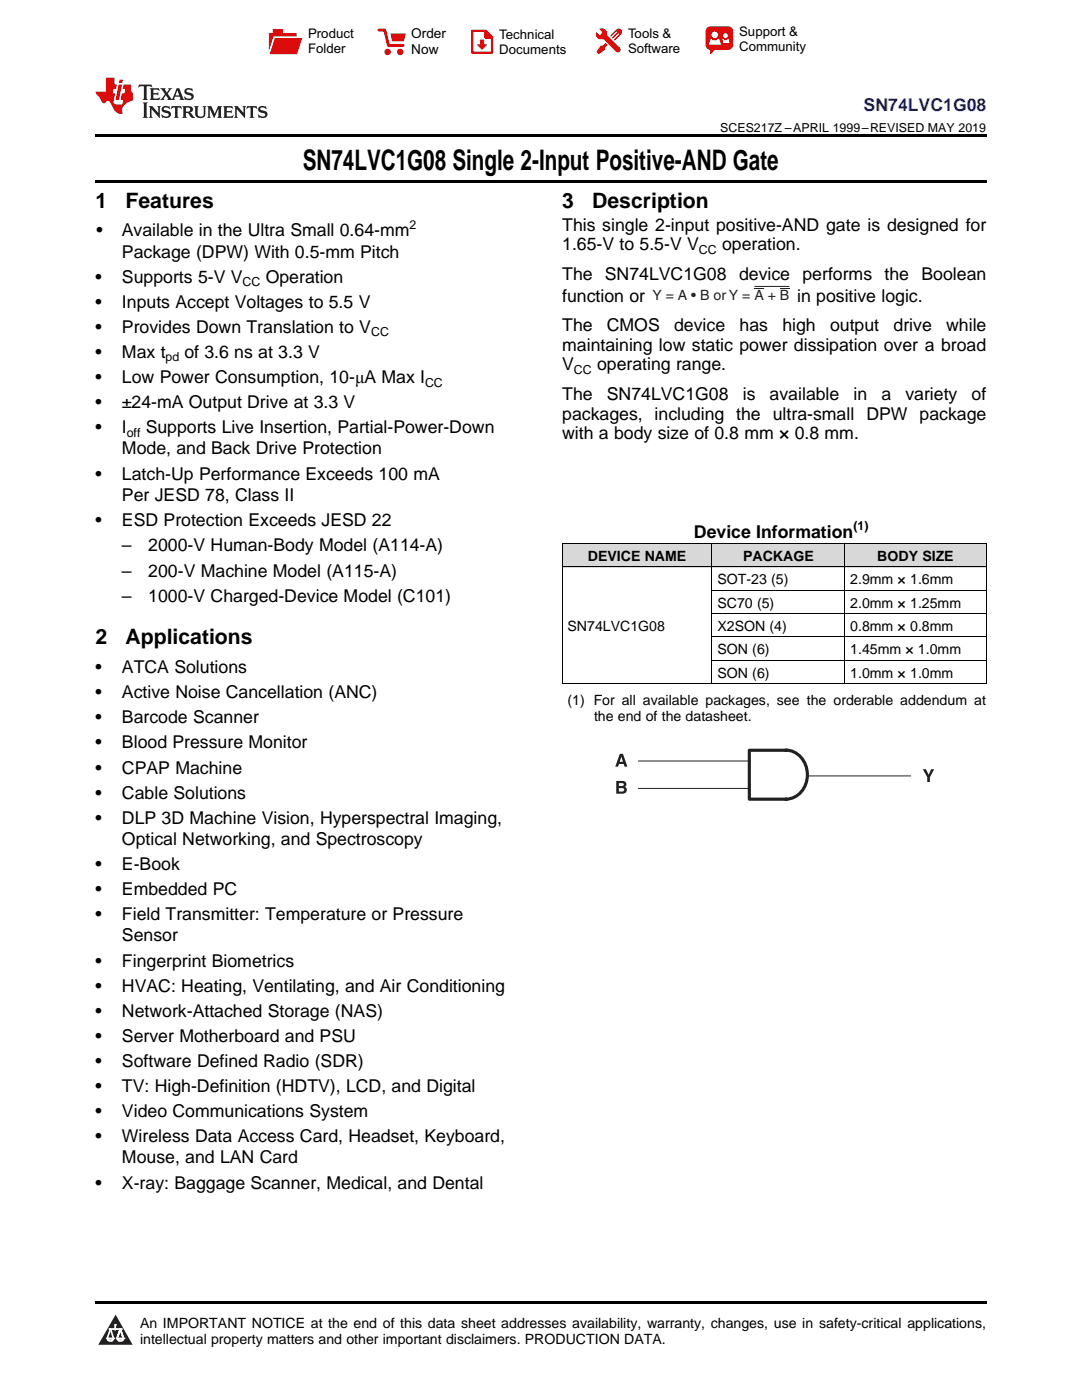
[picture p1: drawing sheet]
<svg xmlns="http://www.w3.org/2000/svg" width="216mm" height="279mm" viewBox="0 0 216 279" stroke-linecap="round" stroke-linejoin="round" font-family="sans-serif">
<defs><g id="words">
<text font-size="5.6" x="60.4" y="33.9">SN74LVC1G08 Single 2-Input Positive-AND Gate</text>
<g font-size="4.2">
<text x="19" y="41.5">1</text>
<text x="25" y="41.5">Features</text>
<text x="112.2" y="41.5">3</text>
<text x="118.2" y="41.5">Description</text>
<text x="19" y="128.6">2</text>
<text x="25" y="128.6">Applications</text>
</g>
<text font-size="3.5" fill="#00f" x="172.3" y="22.2">SN74LVC1G08</text>
<g font-size="3.5">
<text x="19.2" y="47.2">•</text>
<text x="24.3" y="47.2">Available in the Ultra Small 0.64-mm</text>
<text x="112.2" y="46.1">This single 2-input positive-AND gate is designed for</text>
<text x="24.3" y="51.4">Package (DPW) With 0.5-mm Pitch</text>
<text x="112.2" y="50">1.65-V to 5.5-V V</text>
<text x="144.1" y="50">operation.</text>
<text x="19" y="56.4">•</text>
<text x="24.3" y="56.4">Supports 5-V V</text>
<text x="53" y="56.4">Operation</text>
<text x="112.2" y="56">The SN74LVC1G08</text>
<text x="147.5" y="56">device</text>
<text x="160.1" y="56">performs the Boolean</text>
<text x="19" y="61.4">•</text>
<text x="24.3" y="61.4">Inputs Accept Voltages to 5.5 V</text>
<text x="112.2" y="60.2">function or</text>
<text x="159.1" y="60.2">in positive logic.</text>
<text x="19" y="66.4">•</text>
<text x="19" y="71.4">•</text>
<text x="24.3" y="66.4">Provides Down Translation to V</text>
<text x="24.3" y="71.4">Max t</text>
<text x="36.8" y="71.4">of 3.6 ns at 3.3 V</text>
<text x="112.2" y="66.1">The</text>
<text x="112.2" y="70">maintaining low static power dissipation over a broad</text>
<text x="121.1" y="66.1">CMOS</text>
<text x="134.5" y="66.1">device</text>
<text x="147.6" y="66.1">has</text>
<text x="156.1" y="66.1">high</text>
<text x="165.6" y="66.1">output</text>
<text x="178.3" y="66.1">drive</text>
<text x="188.8" y="66.1">while</text>
<text x="19" y="76.4">•</text>
<text x="24.3" y="76.4">Low Power Consumption, 10-μA Max I</text>
<text x="112.2" y="73.9">V</text>
<text x="119.1" y="73.9">operating range.</text>
<text x="19" y="81.5">•</text>
<text x="24.3" y="81.5">±24-mA Output Drive at 3.3 V</text>
<text x="112.2" y="79.9">The</text>
<text x="112.2" y="83.7">packages, including the ultra-small DPW package</text>
<text x="121.1" y="79.9">SN74LVC1G08</text>
<text x="148.2" y="79.9">is</text>
<text x="153.6" y="79.9">available</text>
<text x="170.3" y="79.9">in</text>
<text x="175.9" y="79.9">a</text>
<text x="180.7" y="79.9">variety</text>
<text x="193.9" y="79.9">of</text>
<text x="19" y="86.5">•</text>
<text x="24.3" y="86.5">I</text>
<text x="29.1" y="86.5">Supports Live Insertion, Partial-Power-Down</text>
<text x="112.2" y="87.6">with a body size of 0.8 mm × 0.8 mm.</text>
<text x="19" y="95.7">•</text>
<text x="24.3" y="90.7">Mode, and Back Drive Protection</text>
<text x="24.3" y="95.7">Latch-Up Performance Exceeds 100 mA</text>
<text x="24.3" y="99.9">Per JESD 78, Class II</text>
<text x="19" y="105">•</text>
<text x="24.3" y="105">ESD Protection Exceeds JESD 22</text>
<text x="138.5" y="107.3">Device Information</text>
<text x="24.3" y="110">–</text>
<text x="29.6" y="110">2000-V Human-Body Model (A114-A)</text>
<text x="24.3" y="115.1">–</text>
<text x="29.6" y="115.1">200-V Machine Model (A115-A)</text>
<text x="24.3" y="120.2">–</text>
<text x="29.6" y="120.2">1000-V Charged-Device Model (C101)</text>
<text x="19" y="134.3">•</text>
<text x="24.3" y="134.3">ATCA Solutions</text>
<text x="19" y="139.3">•</text>
<text x="24.3" y="139.3">Active Noise Cancellation (ANC)</text>
<text x="19" y="144.4">•</text>
<text x="19" y="149.4">•</text>
<text x="24.3" y="144.4">Barcode Scanner</text>
<text x="24.3" y="149.4">Blood Pressure Monitor</text>
<text x="19" y="154.4">•</text>
<text x="24.3" y="154.4">CPAP Machine</text>
<text x="19" y="159.4">•</text>
<text x="24.3" y="159.4">Cable Solutions</text>
<text x="19" y="164.4">•</text>
<text x="24.3" y="164.4">DLP 3D Machine Vision, Hyperspectral Imaging,</text>
<text x="19" y="173.6">•</text>
<text x="24.3" y="168.6">Optical Networking, and Spectroscopy</text>
<text x="24.3" y="173.6">E-Book</text>
<text x="19" y="178.6">•</text>
<text x="24.3" y="178.6">Embedded PC</text>
<text x="19" y="183.7">•</text>
<text x="24.3" y="183.7">Field Transmitter: Temperature or Pressure</text>
<text x="24.3" y="187.9">Sensor</text>
<text x="19" y="192.9">•</text>
<text x="19" y="197.9">•</text>
<text x="24.3" y="192.9">Fingerprint Biometrics</text>
<text x="24.3" y="197.9">HVAC: Heating, Ventilating, and Air Conditioning</text>
<text x="19" y="202.9">•</text>
<text x="24.3" y="202.9">Network-Attached Storage (NAS)</text>
<text x="19" y="207.9">•</text>
<text x="24.3" y="207.9">Server Motherboard and PSU</text>
<text x="19" y="212.9">•</text>
<text x="24.3" y="212.9">Software Defined Radio (SDR)</text>
<text x="19" y="217.9">•</text>
<text x="24.3" y="217.9">TV: High-Definition (HDTV), LCD, and Digital</text>
<text x="19" y="223">•</text>
<text x="19" y="228">•</text>
<text x="24.3" y="223">Video Communications System</text>
<text x="24.3" y="228">Wireless Data Access Card, Headset, Keyboard,</text>
<text x="24.3" y="232.2">Mouse, and LAN Card</text>
<text x="19" y="237.2">•</text>
<text x="24.3" y="237.2">X-ray: Baggage Scanner, Medical, and Dental</text>
</g>
<text font-size="2.8" fill="#231f20" x="130.2" y="59.8">Y = A • B or Y = A + B</text>
<g font-size="2.8">
<text x="117.3" y="111.9">DEVICE NAME</text>
<text x="148.3" y="111.9">PACKAGE</text>
<text x="175" y="111.9">BODY SIZE</text>
<text x="143.2" y="116.6">SOT-23 (5)</text>
<text x="169.7" y="116.6">2.9mm × 1.6mm</text>
<text x="113.2" y="125.9">SN74LVC1G08</text>
<text x="143.2" y="121.2">SC70 (5)</text>
<text x="143.2" y="125.9">X2SON (4)</text>
<text x="169.7" y="121.2">2.0mm × 1.25mm</text>
<text x="169.7" y="125.9">0.8mm × 0.8mm</text>
<text x="143.2" y="130.6">SON (6)</text>
<text x="169.7" y="130.6">1.45mm × 1.0mm</text>
<text x="143.2" y="135.2">SON (6)</text>
<text x="169.7" y="135.2">1.0mm × 1.0mm</text>
<text x="113.2" y="140.7">(1) For all available packages, see the orderable addendum at</text>
<text x="118.5" y="143.9">the end of the datasheet.</text>
<text x="27.9" y="265">An IMPORTANT NOTICE at the end of this data sheet addresses availability, warranty, changes, use in safety-critical applications,</text>
<text x="27.9" y="268.2">intellectual property matters and other important disclaimers. PRODUCTION DATA.</text>
</g>
<g font-size="2.7">
<text x="82.1" y="7.7">Order</text>
<text x="82.1" y="10.7">Now</text>
</g>
<g font-size="2.6">
<text x="61.5" y="7.6">Product</text>
<text x="61.5" y="10.6">Folder</text>
<text x="99.6" y="7.8">Technical</text>
<text x="99.6" y="10.8">Documents</text>
<text x="125.3" y="7.6">Tools &amp;</text>
<text x="125.3" y="10.6">Software</text>
<text x="147.5" y="7.2">Support &amp;</text>
<text x="147.5" y="10.2">Community</text>
</g>
<g font-size="2.5">
<text x="143.7" y="26.3">SCES217Z –APRIL 1999–REVISED MAY 2019</text>
<text x="81.7" y="45.8">2</text>
<text x="139.5" y="50.7">CC</text>
<text x="48.4" y="57.1">CC</text>
<text x="74" y="67.1">CC</text>
<text x="33" y="72.1">pd</text>
<text x="84.8" y="77.2">CC</text>
<text x="114.5" y="74.6">CC</text>
<text x="25.3" y="87.2">off</text>
<text x="170.3" y="105.9">(1)</text>
</g>
</g></defs>
<g fill="#d8d8d8">
<path d="M112.2 108.5h29.9v4.7h-29.9z"/>
<path d="M142.1 108.5h26.5v4.7h-26.5z"/>
<path d="M168.6 108.5h28.2v4.7h-28.2z"/>
</g>
<path d="M23.1 262.4l3.4 6h-6.9z" fill="#231f20"/>
<path d="M21.4 267.1h1.2l-.3 .5h-.3a.55 .55 0 0 1-.6-.5z" fill-rule="evenodd" fill="#fff"/>
<path d="M21.4 267.1h1.2l-.3 .5h-.3a.55 .55 0 0 1-.6-.5z" fill="none" stroke="#231f20" stroke-width=".34"/>
<path d="M21.4 267.1l1.2 .1-.3 .4h-.5z" fill="none" stroke="#fff" stroke-width=".34"/>
<path d="M23 265.3h.1" fill="none" stroke="#fff" stroke-width=".34"/>
<path d="M23 264.4v.9z" fill="#fff"/>
<path d="M23 264.4v.9z" fill="none" stroke="#fff" stroke-width=".34"/>
<circle cx="23" cy="264.4" r=".17" fill="#fff"/>
<path d="M21.9 265.2h.1" fill="none" stroke="#fff" stroke-width=".34"/>
<path d="M21.9 265.2h2.3z" fill="#fff"/>
<path d="M21.9 265.2h2.3z" fill="none" stroke="#fff" stroke-width=".34"/>
<circle cx="24.2" cy="265.2" r=".17" fill="#fff"/>
<path d="M23.3 267.1h.1" fill="none" stroke="#fff" stroke-width=".34"/>
<path d="M24 265.2l-.7 1.9z" fill="#fff"/>
<path d="M24 265.2l-.7 1.9z" fill="none" stroke="#fff" stroke-width=".34"/>
<path d="M24 265.2l.7 1.9z" fill="#fff"/>
<path d="M24 265.2l.7 1.9z" fill="none" stroke="#fff" stroke-width=".34"/>
<path d="M24.6 267.1h.1" fill="none" stroke="#fff" stroke-width=".34"/>
<circle cx="21.4" cy="267.1" r=".17" fill="#fff"/>
<path d="M22.1 265.2l-.7 1.9z" fill="#fff"/>
<path d="M22.1 265.2l-.7 1.9z" fill="none" stroke="#fff" stroke-width=".34"/>
<path d="M22.1 265.2l.5 1.9z" fill="#fff"/>
<path d="M22.1 265.2l.5 1.9z" fill="none" stroke="#fff" stroke-width=".34"/>
<circle cx="22.6" cy="267.1" r=".17" fill="#fff"/>
<path d="M23.4 267.1h1.3a.65 .65 0 0 1-.7 .5 .65 .65 0 0 1-.6-.5z" fill-rule="evenodd" fill="#fff"/>
<path d="M23.4 267.1h1.3a.65 .65 0 0 1-.7 .5 .65 .65 0 0 1-.6-.5z" fill="none" stroke="#231f20" stroke-width=".34"/>
<path d="M23.4 267.1h1.3l-.4 .5h-.6z" fill="none" stroke="#fff" stroke-width=".34"/>
<path d="M23.3 267.1h.1" fill="none" stroke="#fff" stroke-width=".34"/>
<circle cx="24.7" cy="267.1" r=".17" fill="#fff"/>
<path d="M19 259.7h177.8v.5h-177.8z" fill="#000"/>
<path d="M127.4 151.9h21.9M127.4 157.3h21.9M161.1 154.9h20.6" fill="none" stroke="#241f21" stroke-width=".2"/>
<g fill="#241f21">
<path d="M123.7 150.4l-.9 2.6h.5l.2-.5h1l.1 .5h.6l-.9-2.6zM124 151l.3 1h-.6z" fill-rule="evenodd"/>
<path d="M123 155.9v2.5a2.18 2.18 0 0 0 1.9-.2l.2-.4a.65 .65 0 0 0-.4-.8 .62 .62 0 0 0 .3-.6 .62 .62 0 0 0-.4-.5zM123.5 157.3h.8l.2 .3v.2l-.4 .2h-.6zM123.5 156.3h.8l.1 .1v.3l-.9 .2z" fill-rule="evenodd"/>
<path d="M184.1 153.5h.7l.5 1.1 .5-1.1h.6l-.8 1.6v1h-.6v-1z" fill-rule="evenodd"/>
</g>
<path d="M156.8 149.7a4.9 4.9 0 0 1 3.7 7.3 4.3 4.3 0 0 1-3.7 2.5M156.9 149.7h-7.4v9.8h7.4" fill="none" stroke="#241f21" stroke-width=".63"/>
<path d="M112.2 113.2h84.6M112.2 108.5h84.6M112.2 108.5v28M142 108.5v28M142.1 117.8h54.7M168.5 108.5v28M196.8 108.5v28M112.2 136.4h84.6M142.1 131.8h54.7M142.1 127.1h54.7M142.1 122.5h54.7" fill="none" stroke="#000" stroke-width=".2"/>
<path d="M112.2 136.5h.1zM168.5 136.5h.1zM196.7 136.5h.1z" fill="#000"/>
<g fill="#231f20">
<path d="M150.5 57.4h1.9v.2h-1.9z" fill-rule="evenodd"/>
<path d="M155.6 57.4h1.9v.2h-1.9z" fill-rule="evenodd"/>
</g>
<path d="M150.5 57.2h7" fill="none" stroke="#231f20" stroke-width=".2"/>
<path d="M19 35.9h177.8v.5h-177.8zM19 26.8h177.8v.6h-177.8z" fill="#000"/>
<path d="M27.7 16.9l-.1 .6 .6-.3h.5v.2v2.2l-.2 .4h1l-.2-.4v-2.2v-.2h.5l.6 .3-.2-.6zM29.9 17.6l.2 .4v1.6l-.2 .4h1.9l.1-.6a1.09 1.09 0 0 1-1.3 .1v-.6h.6l.4 .2v-.7l-.2 .2h-.8v-.6l.2-.1a1.01 1.01 0 0 1 1 .3l-.1-.6zM32 17.6l.9 1.2-1 1.2h.9l-.2-.3 .5-.7 .5 .7-.3 .3h1.7l-.2-.3 .1-.4h1l.1 .4-.2 .3h1l-.3-.4-.7-2h-.5l-1 2.2-.8-1.1 .9-1.1h-.9l.2 .2-.4 .7-.4-.7 .2-.2zM35.4 18l.4 1h-.8zM37 17.7a.66 .66 0 0 0-.2 .8 .66 .66 0 0 0 .6 .4l.7 .2 .1 .2a.8 .8 0 0 1-.7 .4 .8 .8 0 0 1-.7-.5l.1 .8 .2-.2a.94 .94 0 0 0 1.1 .1 .94 .94 0 0 0 .4-.9 1.48 1.48 0 0 0-1.3-.6v-.4a1.1 1.1 0 0 1 1.2 .2l-.2-.6-.2 .1-.5-.1zM28.5 20.4l.2 .4v2.3l-.2 .4h1l-.2-.4v-2.3l.2-.4zM29.7 21.2l.2 .4v1.5l-.2 .4h.8l-.3-.4 .1-1.3 1.6 1.8v-2l.2-.4h-.7l.2 .2v1.1l-1.2-1.3zM32.5 21.3a.66 .66 0 0 0-.2 .8 .66 .66 0 0 0 .6 .4l.6 .2 .2 .2a.8 .8 0 0 1-.8 .4 .8 .8 0 0 1-.7-.5l.2 .7 .2-.1a.94 .94 0 0 0 1 .1 .94 .94 0 0 0 .5-1 1.47 1.47 0 0 0-1.3-.6l-.1-.3a1.1 1.1 0 0 1 1.3 .2l-.2-.6-.2 .1-.5-.2zM34.3 21.2l-.2 .6a.64 .64 0 0 1 .8-.3v1.6l-.2 .4h1l-.3-.4 .1-1.6a.66 .66 0 0 1 .8 .3l-.2-.6zM36.3 21.2l.3 .4v1.5l-.3 .4h1l-.2-.2v-.7h.5l.1 .1a.8 .8 0 0 0 1.2 .7l-1-1a.62 .62 0 0 0 .6-.5 .62 .62 0 0 0-.6-.7zM37.1 21.5h.1a.48 .48 0 0 1 .6 0 .48 .48 0 0 1 .1 .6l-.2 .1-.6 .1zM38.7 21.2l.2 .2a2.29 2.29 0 0 0 .4 2 1.05 1.05 0 0 0 1.7-.7v-1.3l.2-.2h-.8l.2 .4v1.1a.61 .61 0 0 1-.6 .6 .61 .61 0 0 1-.6-.6v-1.1l.3-.4zM41.3 21.2l.3 .4v1.5l-.3 .4h.8l-.2-.4v-1.4l.8 1.9 .9-1.9v1.4l-.2 .4h.9l-.2-.4v-1.5l.2-.4h-.8l-.7 1.5-.6-1.5zM44.5 21.2l.2 .4v1.5l-.2 .4h1.9l.2-.6a1.1 1.1 0 0 1-1.4 .2v-.7h.6l.4 .2v-.6l-.2 .1-.8 .1v-.6l.2-.1a1.02 1.02 0 0 1 1.1 .2l-.2-.5zM46.7 21.2l.2 .4v1.5l-.2 .4h.8l-.3-.4 .1-1.3 1.6 1.8v-2l.2-.4h-.7l.2 .2v1.1l-1.2-1.3zM49.3 21.2l-.1 .6a.64 .64 0 0 1 .8-.3v1.6l-.3 .4h1l-.2-.4v-1.6a.66 .66 0 0 1 .8 .3l-.1-.6zM51.7 21.3a.66 .66 0 0 0-.2 .7 .66 .66 0 0 0 .7 .5l.6 .2 .1 .2a.8 .8 0 0 1-.7 .4 .8 .8 0 0 1-.7-.5l.1 .7 .2-.1a.94 .94 0 0 0 1.1 .1 .94 .94 0 0 0 .4-1 1.48 1.48 0 0 0-1.2-.6l-.1-.3a1.1 1.1 0 0 1 1.2 .2l-.2-.6-.1 .1-.6-.2z" fill="#231f20"/>
<path d="M21.1 15.5v2.8h-2v.4l.9 .9a.96 .96 0 0 0 1 1 .59 .59 0 0 1 .5-.4 .59 .59 0 0 1 .5 .3l.4 .8a1.61 1.61 0 0 0 2.1 1.3 1.63 1.63 0 0 1 1.1-2.2l.9-.3v-1.5a1.6 1.6 0 0 1-.4-1.7h-1.4l-.2 .9h.5l-.2 .8h-.5l-.2 1v.3h.5l-.2 .9h-.7a.74 .74 0 0 1-1-.6l.3-1.6h-.5l.2-.8h.5l.1-.9h-.4v-1.4zM23.7 16.9l-.7 3h.8l.6-3zM23.8 15.9l-.1 .7h.7l.2-.7z" fill="#ee1d23"/>
<g fill="#d60000">
<path d="M54.4 5.8h2v.8h2.8v4.2h-5.5v-4.2h.7z" fill-rule="evenodd"/>
<path d="M54.7 7.5h5.6l-1 3.3h-5.6z" fill-rule="evenodd"/>
</g>
<path d="M54.6 7.4h5.8l-.1 .1h-5.5l-1.1 3.3z" fill-rule="evenodd" fill="#fff"/>
<path d="M54.6 7.4h5.8l-.1 .1h-5.5l-1.1 3.3z" fill="none" stroke="#fff" stroke-width=".2"/>
<path d="M75.6 6h1.2l.7 3.1h3" fill="none" stroke="#d60000" stroke-width=".56"/>
<g fill="#d60000">
<path d="M77.9 6.7h3.1l-.4 1.5h-2.3z" fill-rule="evenodd"/>
<circle cx="77.3" cy="10.4" r=".64"/>
<circle cx="79.9" cy="10.4" r=".64"/>
</g>
<path d="M94.2 6.2h2.7l1.3 1.2v3.1h-4z" fill="none" stroke="#d60000" stroke-width=".44"/>
<g fill="#d60000">
<path d="M95.8 7.9h.8v1h.6l-1 1.1-1-1v-.1h.6z" fill-rule="evenodd"/>
<path d="M96.6 6.2h.3l1.3 1.2v.4h-1.3l-.3-.4z" fill-rule="evenodd"/>
<path d="M119.6 5.7h.9l.6 .6 .1 .7 2.5 2.5-.8 .8-2.3-2.3-1.1-.2-.6-.6v-.8l.7 .6 .5-.4v-.2l-.4-.5z" fill-rule="evenodd"/>
<path d="M119.9 9.1h.4l.5-.5 .4 .4-.5 .5v.4l-1.2 .9-.5-.5z" fill-rule="evenodd"/>
<path d="M123 5.9a.67 .67 0 0 1 .9 0 .67 .67 0 0 1 0 .9z" fill-rule="evenodd"/>
<path d="M123 5.9l.9 .9-1.2 1.2h-.2l.1-.2 .9-.9 .1-.2h-.3l-.9 1h-.2v-.2l.9-1 .1-.2h-.3l-.9 1h-.2v-.2z" fill-rule="evenodd"/>
<circle cx="123.3" cy="9.9" r=".54"/>
</g>
<path d="M121.1 6.3l-.1 .7" fill="none" stroke="#d60000" stroke-width=".2"/>
<g fill="#d60000">
<path d="M141.1 5.5l.6-.2h3.6a.95 .95 0 0 1 1 .9v2.8a.95 .95 0 0 1-1 .9h-3.6a.95 .95 0 0 1-.9-.9v-2.8z" fill-rule="evenodd"/>
<path d="M141.7 9.9h.9l-.7 .9h-.2z" fill-rule="evenodd"/>
</g>
<g fill="#fff">
<path d="M144.3 8.6h1.3z"/>
<path d="M141.8 7.8h.3l.1 .2h.8l.2-.2h.3l.4 1.1h-2.5z" fill-rule="evenodd"/>
<path d="M144.2 7.8h.2l.2 .2h.4l.2-.2h.2l.2 .8h-1.3z" fill-rule="evenodd"/>
<circle cx="142.6" cy="6.9" r=".65"/>
<circle cx="144.8" cy="7.1" r=".48"/>
</g>
<use href="#words"/>
</svg>
